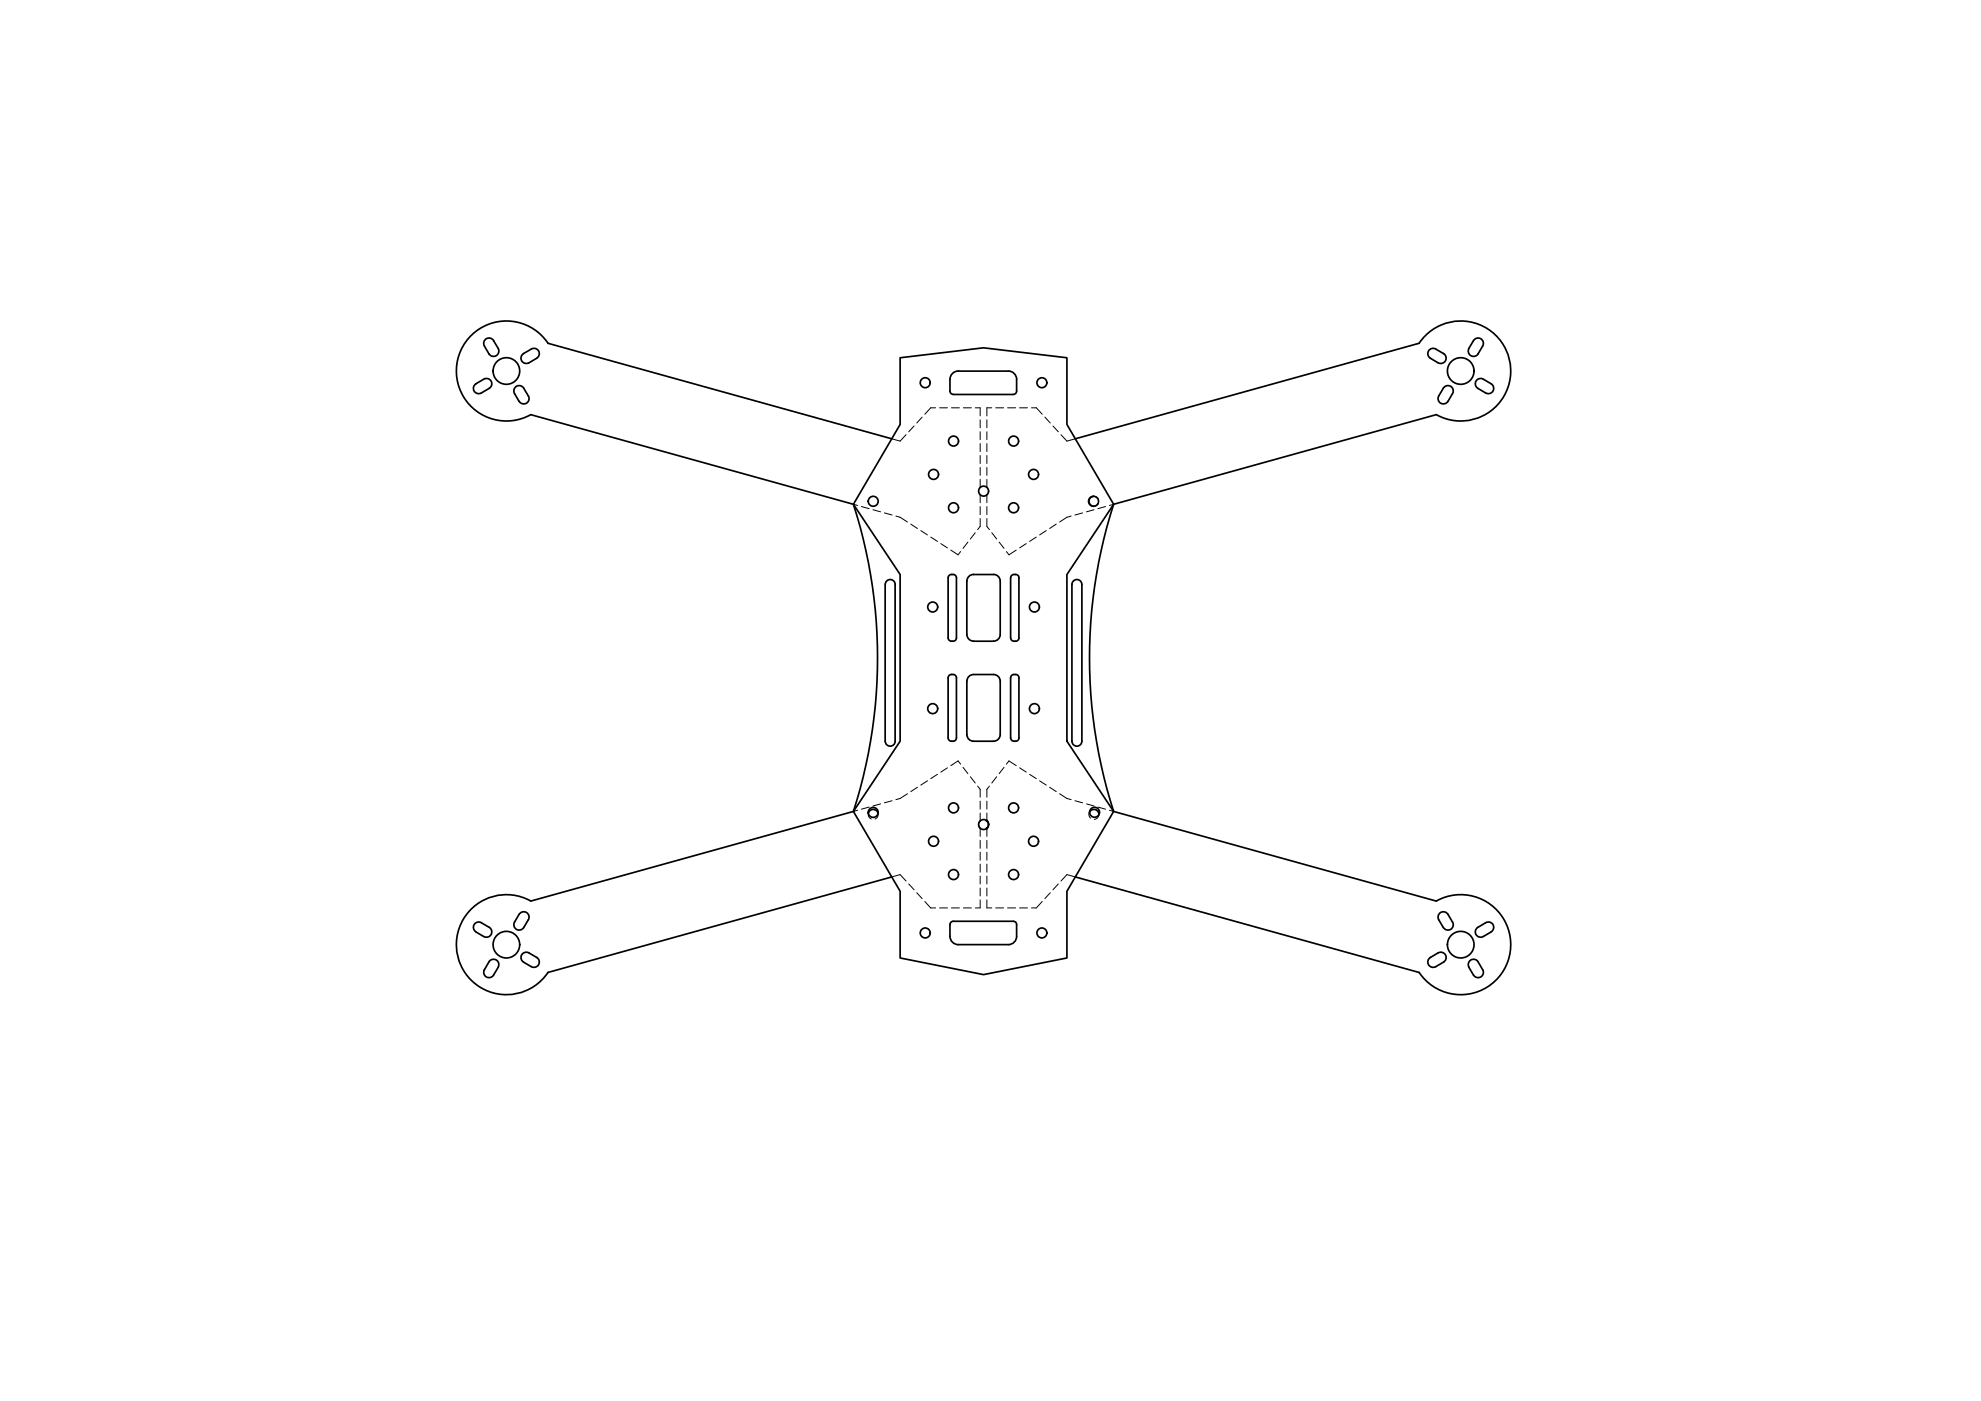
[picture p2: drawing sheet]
<svg xmlns="http://www.w3.org/2000/svg" width="594mm" height="420mm" viewBox="0 0 594 420" stroke-linecap="round" stroke-linejoin="round" font-family="sans-serif">
<!-- layer: Visible -->
<g fill="none" stroke="#000" stroke-width=".51">
<path d="M144.4 117.8a1.6 1.6 0 0 1-2.2-.5 1.6 1.6 0 0 1 .6-2.2l2.3-1.4a1.6 1.6 0 0 1 2.2 .6 1.6 1.6 0 0 1-.6 2.2l-2.3 1.4M145.5 101.9a1.6 1.6 0 0 1 2.5 .3l1.4 2.3a1.6 1.6 0 0 1-.6 2.2 1.6 1.6 0 0 1-2.2-.6l-1.3-2.3a1.6 1.6 0 0 1 .2-1.9zM154.3 118l1.4 2.4M154.3 118a1.59 1.59 0 0 1 .6-2.1 1.59 1.59 0 0 1 2.2 .5l1.3 2.3a1.6 1.6 0 0 1-.5 2.2 1.6 1.6 0 0 1-2.2-.6M156.6 106.4l2.7-1.7a1.6 1.6 0 0 1 2.2 .5 1.6 1.6 0 0 1-.6 2.2l-2.3 1.4a1.6 1.6 0 0 1-2-.4 1.6 1.6 0 0 1 0-2zM269.9 107.3l25.1-3 25 3v20l14 23.9-14 21.1v50l14 21.1-14 23.9v20l-25 5-25.1-5v-20l-14-23.9 14-21.1v-50l-14-21.1 14-23.9zM304.9 113.8v3.5M304.9 113.8a2.48 2.48 0 0 0-2.5-2.5h-15a2.51 2.51 0 0 0-2.5 2.5v3.5a1.01 1.01 0 0 0 1 1h18a1.04 1.04 0 0 0 1-1M428.9 107.4l2.4 1.4M429 107.4a1.6 1.6 0 0 1-.6-2.2 1.6 1.6 0 0 1 2.2-.5l2.3 1.3a1.59 1.59 0 0 1 .6 2.2 1.59 1.59 0 0 1-2.2 .6M435.6 118l-1.4 2.4M435.6 118a1.6 1.6 0 0 0-.6-2.1 1.6 1.6 0 0 0-2.2 .5l-1.3 2.3a1.6 1.6 0 0 0 .5 2.2 1.6 1.6 0 0 0 2.2-.6"/>
<path d="M442.2 101.8a1.6 1.6 0 0 1 2.1-.1 1.6 1.6 0 0 1 .3 2.1l-1.3 2.3a1.61 1.61 0 0 1-2.2 .6 1.61 1.61 0 0 1-.6-2.2zM443 113.9a1.58 1.58 0 0 1 1.8-.2l2.4 1.4a1.6 1.6 0 0 1 .5 2.2 1.6 1.6 0 0 1-2.2 .5l-2.3-1.3a1.6 1.6 0 0 1-.2-2.6zM267.4 131.6l-103.1-28.6a15 15 0 0 0-20.4-4.4 15 15 0 0 0-4.9 20.3 15 15 0 0 0 20.2 5.5l96.7 26.8a150.1 150.1 0 0 1 0 92.2l-96.7 26.8a15 15 0 0 0-20.2 5.5 15 15 0 0 0 4.9 20.3 15 15 0 0 0 20.4-4.4l103.1-28.6M322.5 131.6l103.1-28.6a15 15 0 0 1 20.4-4.4 15 15 0 0 1 4.9 20.3 15 15 0 0 1-20.2 5.5l-96.7 26.8a150.1 150.1 0 0 0 0 92.2l96.7 26.8a15 15 0 0 1 20.2 5.4 15 15 0 0 1-4.9 20.4 15 15 0 0 1-20.4-4.4l-103.1-28.6M328 148.8a1.49 1.49 0 0 0-1.4 1.5 1.49 1.49 0 0 0 1.4 1.5M268.4 175.3v47M268.5 175.3a1.5 1.5 0 0 0-1.6-1.5 1.5 1.5 0 0 0-1.4 1.5v47a1.49 1.49 0 0 0 1.5 1.5 1.49 1.49 0 0 0 1.5-1.5M284.6 172.6l.7-.3a1.13 1.13 0 0 1 1.5 1v18a1.27 1.27 0 0 1-1.2 1 1.27 1.27 0 0 1-1.3-1v-18zM289.9 174.3v16M290 174.3a2 2 0 0 1 2-2h5.9a1.97 1.97 0 0 1 2.1 2v16a2 2 0 0 1-2 2h-6a2.04 2.04 0 0 1-2-2M303.1 173.3v18M304.6 172.3a1.12 1.12 0 0 0-1.5 1"/>
<path d="M304.6 172.3a1.01 1.01 0 0 1 1 1v18a.97 .97 0 0 1-1 1M322.1 174.1a1.49 1.49 0 0 1 1.5-.1 1.49 1.49 0 0 1 .8 1.3v47a1.49 1.49 0 0 1-1.4 1.5 1.49 1.49 0 0 1-1.5-1.5v-47zM303.1 191.3a1.11 1.11 0 0 0 1.5 1M284.6 202.6l.7-.3a1.15 1.15 0 0 1 1.5 1v18a1.27 1.27 0 0 1-1.2 1 1.27 1.27 0 0 1-1.3-1v-18zM289.9 204.3v16M290 204.3a2 2 0 0 1 2-2h5.9a2 2 0 0 1 2.1 2v16a2 2 0 0 1-2 2h-6a2 2 0 0 1-2-2M303.1 203.3v18M304.6 202.3a1.12 1.12 0 0 0-1.5 1M304.6 202.3a.97 .97 0 0 1 1 1v18a1.01 1.01 0 0 1-1 1M303.1 221.3a1.11 1.11 0 0 0 1.5 1M260.4 243.9a1.49 1.49 0 0 1 1.5-1.2 1.49 1.49 0 0 1 1.4 1.2M296 246.2a1.49 1.49 0 0 1 0 2.2"/>
<path d="M326.8 243.5a1.49 1.49 0 0 1 1.7-.7 1.49 1.49 0 0 1 1 1.6M144.4 276.7l2.3 1.4M144.4 276.7a1.6 1.6 0 0 0-2.2 .6 1.6 1.6 0 0 0 .6 2.2l2.3 1.4a1.61 1.61 0 0 0 2.2-.6 1.61 1.61 0 0 0-.6-2.2M155.7 274.2l-1.4 2.3M155.7 274.2a1.6 1.6 0 0 1 2.2-.5 1.6 1.6 0 0 1 .5 2.1l-1.3 2.4a1.6 1.6 0 0 1-2.2 .5 1.6 1.6 0 0 1-.6-2.2M304.9 277.3v3.5M304.9 277.3a1.01 1.01 0 0 0-1-1h-18a1.01 1.01 0 0 0-1 1v3.5a2.51 2.51 0 0 0 2.5 2.5h15a2.51 2.51 0 0 0 2.5-2.5M435.6 276.5a1.61 1.61 0 0 1-.6 2.2 1.61 1.61 0 0 1-2.2-.5l-1.3-2.4a1.6 1.6 0 0 1 .5-2.1 1.6 1.6 0 0 1 2.2 .5l1.4 2.3M443.2 278.1a1.6 1.6 0 0 0-.6 2.2 1.6 1.6 0 0 0 2.2 .6l2.4-1.4a1.6 1.6 0 0 0 .5-2.2 1.6 1.6 0 0 0-2.2-.6l-2.3 1.4M149.4 290.1a1.6 1.6 0 0 0-.6-2.2 1.6 1.6 0 0 0-2.2 .6l-1.3 2.3a1.6 1.6 0 0 0 .5 2.2 1.6 1.6 0 0 0 2.2-.6l1.4-2.3M156.8 286a1.6 1.6 0 0 1 1.8-.2l2.3 1.3a1.6 1.6 0 0 1 .6 2.2 1.6 1.6 0 0 1-2.2 .6l-2.3-1.4a1.6 1.6 0 0 1-.2-2.5zM431.3 285.8l-2.4 1.3"/>
<path d="M431.3 285.8a1.6 1.6 0 0 1 2.2 .6 1.6 1.6 0 0 1-.6 2.1l-2.3 1.4a1.6 1.6 0 0 1-2.2-.6 1.6 1.6 0 0 1 .6-2.2M440.5 290.1a1.59 1.59 0 0 1 .6-2.2 1.59 1.59 0 0 1 2.2 .6l1.3 2.3a1.6 1.6 0 0 1-.5 2.2 1.6 1.6 0 0 1-2.2-.6l-1.4-2.3"/>
<circle cx="151.9" cy="111.3" r="4"/>
<circle cx="277.5" cy="114.8" r="1.49"/>
<circle cx="312.5" cy="114.8" r="1.49"/>
<circle cx="438.1" cy="111.3" r="4"/>
<circle cx="286" cy="132.3" r="1.49"/>
<circle cx="304" cy="132.3" r="1.49"/>
<circle cx="261.9" cy="150.3" r="1.49"/>
<circle cx="280" cy="142.3" r="1.49"/>
<circle cx="286" cy="152.3" r="1.49"/>
<circle cx="295" cy="147.3" r="1.49"/>
<circle cx="304" cy="152.3" r="1.49"/>
<circle cx="310" cy="142.3" r="1.49"/>
<circle cx="327.9" cy="150.3" r="1.49"/>
<circle cx="279.7" cy="182" r="1.49"/>
<circle cx="310.2" cy="182" r="1.49"/>
<circle cx="279.7" cy="212.5" r="1.49"/>
<circle cx="310.2" cy="212.5" r="1.49"/>
<circle cx="261.9" cy="243.6" r="1.49"/>
<circle cx="280" cy="252.3" r="1.49"/>
<circle cx="286" cy="242.3" r="1.49"/>
<circle cx="295" cy="247.3" r="1.49"/>
<circle cx="304" cy="242.3" r="1.49"/>
<circle cx="310" cy="252.3" r="1.49"/>
<circle cx="328.2" cy="243.6" r="1.49"/>
<circle cx="277.5" cy="279.8" r="1.49"/>
<circle cx="286" cy="262.3" r="1.49"/>
<circle cx="304" cy="262.3" r="1.49"/>
<circle cx="312.5" cy="279.8" r="1.49"/>
<circle cx="151.9" cy="283.3" r="4"/>
<circle cx="438.1" cy="283.3" r="4"/>
</g>
<!-- layer: Hidden -->
<g fill="none" stroke="#000" stroke-width=".3">
<path d="M271.7 130.4l-1.8 1.9-2.5-.7M274.1 127.7l-1.6 1.8M276.5 125.1l-1.6 1.8M280.6 122.3h-1.5l-1.8 1.9M281.8 122.3h2.3M285.3 122.3h2.4M288.9 122.3h2.4M292.5 122.3h1.4v2.4M293.9 125.9v2.4M293.9 129.5v2.3M293.9 133v2.4M293.9 136.6v2.4"/>
<path d="M296 125.9v2.4M296 129.5v2.3M296 133v2.4M296 136.6v2.4M297.4 122.3h-1.4v2.4M298.6 122.3h2.4M302.2 122.3h2.4M305.8 122.3h2.3M309.3 122.3h1.5l1.7 1.9M313.4 125.1l1.6 1.8M315.8 127.7l1.6 1.8M318.2 130.4l1.8 1.9 2.5-.7"/>
<path d="M255.9 151.2l1.3 .4M258.3 151.9l2.3 .6M261.8 152.9l2.3 .6M265.2 153.8l2.3 .7M268.7 154.8l1.2 .3 2.2 1.4M273.1 157.2l2 1.3M276.1 159.1l2 1.3M292.5 159.8l-1.5 1.8M293.9 140.2v2.4M293.9 143.8v2.4M293.9 148.4v2.3M293.9 151.9v2.4"/>
<path d="M293.9 155.5v2.4l-.7 .9M296 140.2v2.4M296 143.8v2.4M296 148.4v2.3M296 151.9v2.4M296 155.5v2.4l.7 .9M297.4 159.8l1.5 1.8M313.8 159.1l-2 1.3M316.8 157.2l-2 1.3M321.2 154.8l-1.2 .3-2.2 1.4M324.7 153.8l-2.3 .7M328 148.9l.8 .2 .6 .7"/>
<path d="M328.1 152.9l-2.3 .6M329.4 150.9l-.6 .7-.8 .2M331.6 151.9l-2.4 .6M334 151.2l-1.3 .4M279.1 161.1l2 1.3M282.1 163l2 1.3M285.1 165l2.2 1.4 .8-1M290.3 162.6l-1.5 1.9M299.6 162.6l1.5 1.9M304.8 165l-2.2 1.4-.8-1M307.8 163l-2 1.3M310.8 161.1l-2 1.3"/>
<path d="M272.1 238l-2.2 1.5-1.2 .3M275.1 236.1l-2 1.3M278.1 234.2l-2 1.3M281.1 232.2l-2 1.3M284.1 230.3l-2 1.3M288.1 229.2l-.8-1-2.2 1.4M288.8 230.1l1.5 1.9M291 232.9l1.5 1.9M293.2 235.8l.7 .9v2.4M296.7 235.8l-.7 .9v2.4M298.9 232.9l-1.5 1.9M301.1 230.1l-1.5 1.9"/>
<path d="M301.8 229.2l.8-1 2.2 1.4M305.8 230.3l2 1.3M308.8 232.2l2 1.3M311.8 234.2l2 1.3M314.8 236.1l2 1.3M317.8 238l2.2 1.5 1.2 .3M257.2 243l-1.3 .4M260.4 243.9l.1 .9 .8 .8M260.6 242l-2.3 .7M263.3 243.9l-.1 .9-.8 .8M264.1 241.1l-2.3 .6M267.5 240.1l-2.3 .7"/>
<path d="M293.9 243.8v2.4a1.52 1.52 0 0 0 0 2.2v2.4M293.9 240.3v2.4M293.9 252v2.4M293.9 255.6v2.4M293.9 259.2v2.4M296 240.3v2.4M296 243.8v2.4M296 248.4v2.4M296 252v2.4M296 255.6v2.4M296 259.2v2.4M322.4 240.1l2.3 .7"/>
<path d="M325.8 241.1l2.3 .6M326.7 243.5a1.5 1.5 0 0 0 .4 1.9M329.2 242l2.4 .7M329.5 244.4a1.5 1.5 0 0 1-1.3 1.3M332.7 243l1.3 .4M267.4 263l2.5-.7 1.8 1.9M272.5 265.1l1.6 1.7M274.9 267.7l1.6 1.8M277.3 270.4l1.8 1.9h1.5M281.8 272.3h2.3M285.3 272.3h2.4M288.9 272.3h2.4"/>
<path d="M293.9 269.9v2.4h-1.4M293.9 262.7v2.4M293.9 266.3v2.4M296 262.7v2.4M296 266.3v2.4M296 269.9v2.4h1.4M298.6 272.3h2.4M302.2 272.3h2.4M305.8 272.3h2.3M312.5 270.4l-1.7 1.9h-1.5M315 267.7l-1.6 1.8M317.4 265.1l-1.6 1.7"/>
<path d="M322.5 263l-2.5-.7-1.8 1.9"/>
</g>
<!-- layer: Visible -->
<g fill="#000" stroke="#000" stroke-width=".3">
<circle cx="295.9" cy="246.2" r=".24"/>
<circle cx="295.9" cy="248.4" r=".24"/>
</g>
</svg>
